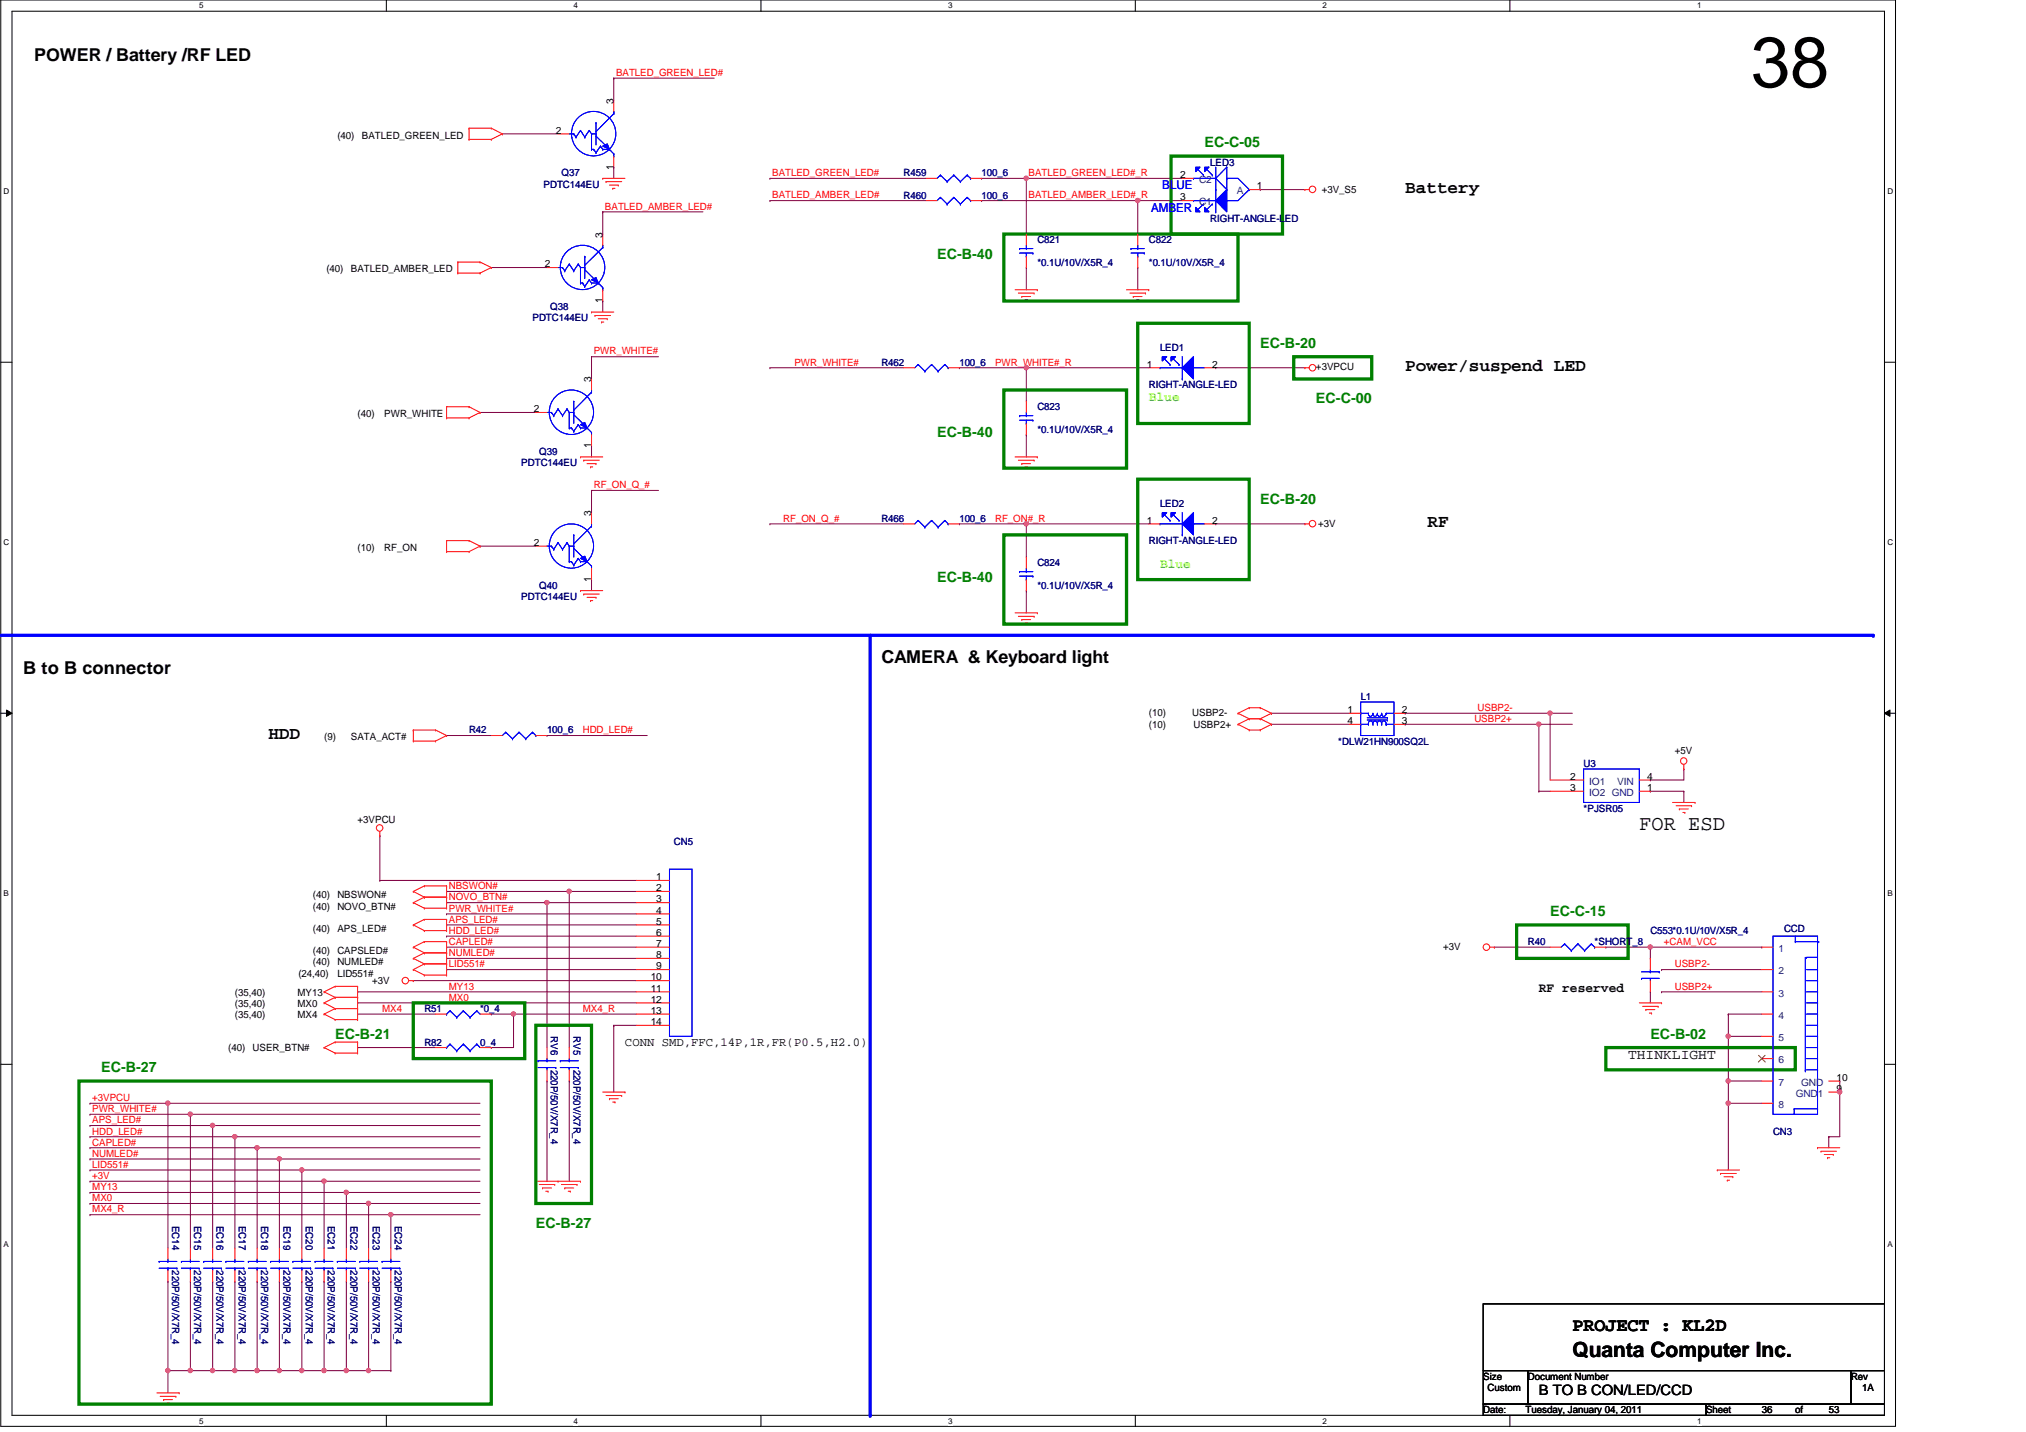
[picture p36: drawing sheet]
<svg xmlns="http://www.w3.org/2000/svg" width="420mm" height="297mm" viewBox="0 0 420 297" stroke-linecap="round" stroke-linejoin="round" font-family="sans-serif">
<defs><g id="words">
<text font-size="14.8" x="363.1" y="18">38</text>
<g font-size="4.4">
<text x="340" y="172.2">FOR ESD</text>
<text x="326.1" y="281.4">Quanta Computer Inc.</text>
</g>
<text font-size="3.9" x="326.1" y="276">PROJECT : KL2D</text>
<g font-size="3.7">
<text x="7.1" y="12.7">POWER / Battery /RF LED</text>
<text x="291.4" y="40">Battery</text>
<text x="291.4" y="77">Power/suspend LED</text>
<text x="296" y="109.4">RF</text>
<text x="182.8" y="137.5">CAMERA &amp; Keyboard light</text>
<text x="4.8" y="139.8">B to B connector</text>
<text x="55.7" y="153.3">HDD</text>
</g>
<g font-size="3" fill="#008000">
<text x="249.8" y="30.5">EC-C-05</text>
<text x="194.3" y="53.6">EC-B-40</text>
<text x="261.4" y="72.1">EC-B-20</text>
<text x="272.9" y="83.7">EC-C-00</text>
<text x="194.3" y="90.6">EC-B-40</text>
<text x="261.4" y="104.5">EC-B-20</text>
<text x="194.3" y="120.6">EC-B-40</text>
<text x="321.5" y="190">EC-C-15</text>
<text x="69.5" y="215.4">EC-B-21</text>
<text x="342.3" y="215.4">EC-B-02</text>
<text x="21" y="222.3">EC-B-27</text>
<text x="111.1" y="254.7">EC-B-27</text>
</g>
<g font-size="3">
<text x="337.6" y="219.7">THINKLIGHT</text>
<text x="319.1" y="289.3">B TO B CON/LED/CCD</text>
</g>
<g font-size="2.8" fill="#80ff00">
<text x="238.2" y="83.2">Blue</text>
<text x="240.6" y="117.9">Blue</text>
</g>
<text font-size="2.8" x="319.1" y="205.7">RF reserved</text>
<g font-size="2.5" fill="#00f">
<text x="241" y="39.3">BLUE</text>
<text x="238.7" y="43.9">AMBER</text>
</g>
<text font-size="2.5" x="129.6" y="217">CONN SMD,FFC,14P,1R,FR(P0.5,H2.0)</text>
<g font-size="2.1" fill="#f00">
<text x="127.8" y="15.7">BATLED_GREEN_LED#</text>
<text x="160.1" y="41.1">BATLED_AMBER_LED#</text>
<text x="160.1" y="36.5">BATLED_GREEN_LED#</text>
<text x="213.3" y="36.5">BATLED_GREEN_LED#_R</text>
<text x="213.3" y="41.1">BATLED_AMBER_LED#_R</text>
<text x="125.5" y="43.5">BATLED_AMBER_LED#</text>
<text x="123.1" y="73.5">PWR_WHITE#</text>
<text x="164.7" y="75.8">PWR_WHITE#</text>
<text x="206.4" y="75.8">PWR_WHITE#_R</text>
<text x="123.1" y="101.3">RF_ON_Q_#</text>
<text x="162.4" y="108.2">RF_ON_Q_#</text>
<text x="206.4" y="108.2">RF_ON#_R</text>
<text x="305.8" y="149.8">USBP2+</text>
<text x="306.4" y="147.5">USBP2-</text>
<text x="120.9" y="152.1">HDD_LED#</text>
<text x="93.1" y="184.4">NBSWON#</text>
<text x="93.1" y="189.1">PWR_WHITE#</text>
<text x="93.1" y="191.4">APS_LED#</text>
<text x="93.1" y="186.8">NOVO_BTN#</text>
<text x="93.1" y="196">CAPLED#</text>
<text x="93.1" y="193.7">HDD_LED#</text>
<text x="345" y="196">+CAM_VCC</text>
<text x="93.1" y="198.3">NUMLED#</text>
<text x="93.1" y="200.7">LID551#</text>
<text x="347.3" y="200.7">USBP2-</text>
<text x="79.2" y="209.9">MX4</text>
<text x="93.1" y="205.3">MY13</text>
<text x="93.1" y="207.6">MX0</text>
<text x="120.9" y="209.9">MX4_R</text>
<text x="347.3" y="205.3">USBP2+</text>
<text x="19.1" y="228.4">+3VPCU</text>
<text x="19.1" y="230.7">PWR_WHITE#</text>
<text x="19.1" y="233">APS_LED#</text>
<text x="19.1" y="235.3">HDD_LED#</text>
<text x="19.1" y="237.6">CAPLED#</text>
<text x="19.1" y="239.9">NUMLED#</text>
<text x="19.1" y="242.2">LID551#</text>
<text x="19.1" y="244.6">+3V</text>
<text x="19.1" y="246.9">MY13</text>
<text x="19.1" y="249.2">MX0</text>
<text x="19.1" y="251.5">MX4_R</text>
</g>
<g font-size="2.1">
<text x="127.2" y="21.5" transform="rotate(-90 127.2 21.5)">3</text>
<text x="70" y="28.7">(40)</text>
<text x="75" y="28.7">BATLED_GREEN_LED</text>
<text x="115.3" y="27.7">2</text>
<text x="127.2" y="35.2" transform="rotate(-90 127.2 35.2)">1</text>
<text x="244.8" y="37">2</text>
<text x="244.8" y="41.6">3</text>
<text x="260.7" y="39.3">1</text>
<text x="274.1" y="40">+3V_S5</text>
<text x="125" y="49.3" transform="rotate(-90 125 49.3)">3</text>
<text x="67.7" y="56.5">(40)</text>
<text x="72.8" y="56.5">BATLED_AMBER_LED</text>
<text x="113" y="55.5">2</text>
<text x="125" y="62.9" transform="rotate(-90 125 62.9)">1</text>
<text x="237.8" y="76.2">1</text>
<text x="251.4" y="76.2">2</text>
<text x="272.9" y="76.8">+3VPCU</text>
<text x="122.6" y="79.3" transform="rotate(-90 122.6 79.3)">3</text>
<text x="74.2" y="86.5">(40)</text>
<text x="79.7" y="86.5">PWR_WHITE</text>
<text x="110.7" y="85.5">2</text>
<text x="122.6" y="93" transform="rotate(-90 122.6 93)">1</text>
<text x="122.6" y="107.1" transform="rotate(-90 122.6 107.1)">3</text>
<text x="110.7" y="113.2">2</text>
<text x="237.8" y="108.6">1</text>
<text x="251.4" y="108.6">2</text>
<text x="273.4" y="109.4">+3V</text>
<text x="74.2" y="114.3">(10)</text>
<text x="79.7" y="114.3">RF_ON</text>
<text x="122.6" y="120.7" transform="rotate(-90 122.6 120.7)">1</text>
<text x="238.2" y="148.5">(10)</text>
<text x="247.3" y="148.5">USBP2-</text>
<text x="279.4" y="147.9">1</text>
<text x="290.7" y="147.9">2</text>
<text x="67.2" y="153.5">(9)</text>
<text x="72.8" y="153.5">SATA_ACT#</text>
<text x="238.2" y="151">(10)</text>
<text x="247.5" y="151">USBP2+</text>
<text x="279.4" y="150.2">4</text>
<text x="290.7" y="150.2">3</text>
<text x="325.7" y="161.8">2</text>
<text x="341.6" y="161.8">4</text>
<text x="347.3" y="156.3">+5V</text>
<text x="325.7" y="164.1">3</text>
<text x="341.6" y="164.1">1</text>
<text x="74.2" y="170.6">+3VPCU</text>
<text x="136.1" y="182.6">1</text>
<text x="136.1" y="184.9">2</text>
<text x="64.9" y="186.4">(40)</text>
<text x="64.9" y="188.7">(40)</text>
<text x="70" y="186.4">NBSWON#</text>
<text x="70" y="188.7">NOVO_BTN#</text>
<text x="136.1" y="187.2">3</text>
<text x="136.1" y="189.5">4</text>
<text x="136.1" y="191.8">5</text>
<text x="64.9" y="193.3">(40)</text>
<text x="64.9" y="197.9">(40)</text>
<text x="70" y="193.3">APS_LED#</text>
<text x="70" y="197.9">CAPSLED#</text>
<text x="136.1" y="194.1">6</text>
<text x="136.1" y="196.4">7</text>
<text x="299.3" y="197">+3V</text>
<text x="61.9" y="202.6">(24,40)</text>
<text x="64.9" y="200.2">(40)</text>
<text x="70" y="200.2">NUMLED#</text>
<text x="70" y="202.6">LID551#</text>
<text x="134.9" y="203.4">10</text>
<text x="136.1" y="198.8">8</text>
<text x="136.1" y="201.1">9</text>
<text x="48.7" y="206.5">(35,40)</text>
<text x="48.7" y="208.8">(35,40)</text>
<text x="61.7" y="206.5">MY13</text>
<text x="61.7" y="208.8">MX0</text>
<text x="77.2" y="204.2">+3V</text>
<text x="134.9" y="205.7">11</text>
<text x="134.9" y="208">12</text>
<text x="48.7" y="211.1">(35,40)</text>
<text x="61.7" y="211.1">MX4</text>
<text x="134.9" y="210.3">13</text>
<text x="134.9" y="212.6">14</text>
<text x="47.3" y="218.1">(40)</text>
<text x="52.4" y="218.1">USER_BTN#</text>
<text x="380.9" y="226.5">9</text>
<text x="380.9" y="224.2">10</text>
<text x="307.6" y="286.2">Size</text>
<text x="316.9" y="286.2">Document Number</text>
<text x="383.9" y="286.2">Rev</text>
<text x="307.6" y="293.2">Date:</text>
<text x="308.5" y="288.5">Custom</text>
<text x="316.4" y="293.2">Tuesday, January 04, 2011</text>
<text x="353.8" y="293.2">Sheet</text>
<text x="365.4" y="293.2">36</text>
<text x="372.3" y="293.2">of</text>
<text x="379.3" y="293.2">53</text>
<text x="386.2" y="288.5">1A</text>
</g>
<g font-size="2.1" fill="#000080">
<text x="251" y="34.5">LED3</text>
<text x="112.7" y="38.9">PDTC144EU</text>
<text x="116.4" y="36.6">Q37</text>
<text x="187.4" y="41.2">R460</text>
<text x="187.4" y="36.6">R459</text>
<text x="203.6" y="41.2">100_6</text>
<text x="203.6" y="36.6">100_6</text>
<text x="251" y="46.1">RIGHT-ANGLE-LED</text>
<text x="215.1" y="50.5">C821</text>
<text x="238.2" y="50.5">C822</text>
<text x="215.1" y="55.1">*0.1U/10V/X5R_4</text>
<text x="238.2" y="55.1">*0.1U/10V/X5R_4</text>
<text x="114.1" y="64.3">Q38</text>
<text x="110.4" y="66.6">PDTC144EU</text>
<text x="182.8" y="75.9">R462</text>
<text x="199" y="75.9">100_6</text>
<text x="240.6" y="72.9">LED1</text>
<text x="238.2" y="80.5">RIGHT-ANGLE-LED</text>
<text x="215.1" y="85.1">C823</text>
<text x="215.1" y="89.7">*0.1U/10V/X5R_4</text>
<text x="111.8" y="94.4">Q39</text>
<text x="108.1" y="96.7">PDTC144EU</text>
<text x="240.6" y="105.2">LED2</text>
<text x="182.8" y="108.2">R466</text>
<text x="199" y="108.2">100_6</text>
<text x="238.2" y="112.9">RIGHT-ANGLE-LED</text>
<text x="215.1" y="117.5">C824</text>
<text x="108.1" y="124.4">PDTC144EU</text>
<text x="111.8" y="122.1">Q40</text>
<text x="215.1" y="122.1">*0.1U/10V/X5R_4</text>
<text x="282.2" y="145.2">L1</text>
<text x="97.3" y="152.1">R42</text>
<text x="113.4" y="152.1">100_6</text>
<text x="277.5" y="154.5">*DLW21HN900SQ2L</text>
<text x="328.4" y="159.1">U3</text>
<text x="328.4" y="168.4">*PJSR05</text>
<text x="139.8" y="175.3">CN5</text>
<text x="316.9" y="196.1">R40</text>
<text x="330.7" y="196.1">*SHORT_8</text>
<text x="342.3" y="193.8">C553*0.1U/10V/X5R_4</text>
<text x="370" y="193.3">CCD</text>
<text x="88" y="209.9">R51</text>
<text x="99.6" y="209.9">*0_4</text>
<text x="114.2" y="215" transform="rotate(90 114.2 215)">RV6</text>
<text x="118.9" y="215" transform="rotate(90 118.9 215)">RV5</text>
<text x="88" y="216.9">R82</text>
<text x="99.6" y="216.9">0_4</text>
<text x="114.2" y="221.9" transform="rotate(90 114.2 221.9)">220P/50V/X7R_4</text>
<text x="118.9" y="221.9" transform="rotate(90 118.9 221.9)">220P/50V/X7R_4</text>
<text x="367.7" y="235.4">CN3</text>
<text x="35.7" y="254.3" transform="rotate(90 35.7 254.3)">EC14</text>
<text x="40.3" y="254.3" transform="rotate(90 40.3 254.3)">EC15</text>
<text x="44.9" y="254.3" transform="rotate(90 44.9 254.3)">EC16</text>
<text x="49.6" y="254.3" transform="rotate(90 49.6 254.3)">EC17</text>
<text x="54.2" y="254.3" transform="rotate(90 54.2 254.3)">EC18</text>
<text x="58.8" y="254.3" transform="rotate(90 58.8 254.3)">EC19</text>
<text x="63.4" y="254.3" transform="rotate(90 63.4 254.3)">EC20</text>
<text x="68" y="254.3" transform="rotate(90 68 254.3)">EC21</text>
<text x="72.7" y="254.3" transform="rotate(90 72.7 254.3)">EC22</text>
<text x="77.3" y="254.3" transform="rotate(90 77.3 254.3)">EC23</text>
<text x="81.9" y="254.3" transform="rotate(90 81.9 254.3)">EC24</text>
<text x="35.7" y="263.5" transform="rotate(90 35.7 263.5)">220P/50V/X7R_4</text>
<text x="40.3" y="263.5" transform="rotate(90 40.3 263.5)">220P/50V/X7R_4</text>
<text x="44.9" y="263.5" transform="rotate(90 44.9 263.5)">220P/50V/X7R_4</text>
<text x="49.6" y="263.5" transform="rotate(90 49.6 263.5)">220P/50V/X7R_4</text>
<text x="54.2" y="263.5" transform="rotate(90 54.2 263.5)">220P/50V/X7R_4</text>
<text x="58.8" y="263.5" transform="rotate(90 58.8 263.5)">220P/50V/X7R_4</text>
<text x="63.4" y="263.5" transform="rotate(90 63.4 263.5)">220P/50V/X7R_4</text>
<text x="68" y="263.5" transform="rotate(90 68 263.5)">220P/50V/X7R_4</text>
<text x="72.7" y="263.5" transform="rotate(90 72.7 263.5)">220P/50V/X7R_4</text>
<text x="77.3" y="263.5" transform="rotate(90 77.3 263.5)">220P/50V/X7R_4</text>
<text x="81.9" y="263.5" transform="rotate(90 81.9 263.5)">220P/50V/X7R_4</text>
</g>
<g font-size="2.1" fill="#004080">
<text x="248.7" y="38">C2</text>
<text x="256.5" y="40.3">A</text>
<text x="248.7" y="42.6">C1</text>
<text x="329.6" y="162.8">IO1</text>
<text x="329.6" y="165.1">IO2 GND</text>
<text x="335.4" y="162.8">VIN</text>
<text x="368.8" y="197.4">1</text>
<text x="368.8" y="202.1">2</text>
<text x="368.8" y="206.7">3</text>
<text x="368.8" y="211.3">4</text>
<text x="368.8" y="215.9">5</text>
<text x="368.8" y="220.6">6</text>
<text x="368.8" y="225.2">7</text>
<text x="372.4" y="227.5">GND1</text>
<text x="373.5" y="225.2">GND</text>
<text x="368.8" y="229.8">8</text>
</g>
<g font-size="1.7">
<text x="41.3" y="1.7">5</text>
<text x="118.9" y="1.7">4</text>
<text x="196.6" y="1.7">3</text>
<text x="274.3" y="1.7">2</text>
<text x="351.9" y="1.7">1</text>
<text x=".8" y="40.2">D</text>
<text x="391.4" y="40.2">D</text>
<text x=".8" y="113">C</text>
<text x="391.4" y="113">C</text>
<text x=".8" y="185.8">B</text>
<text x="391.4" y="185.8">B</text>
<text x=".8" y="258.7">A</text>
<text x="391.4" y="258.7">A</text>
<text x="41.3" y="295.3">5</text>
<text x="118.9" y="295.3">4</text>
<text x="196.6" y="295.3">3</text>
<text x="274.3" y="295.3">2</text>
<text x="351.9" y="295.3">1</text>
</g>
</g></defs>
<path d="M.2 0h392.9v295.9h-392.9zM2.5 2.3h388.3v291.3h-388.3z" fill="none" stroke="#000" stroke-width=".21"/>
<g fill="#fff">
<path d="M41.3 .3h.9v1.8h-.9z"/>
<path d="M41.3 293.8h.9v1.9h-.9z"/>
</g>
<path d="M80.1 0v2.3M80.1 293.6v2.3" fill="none" stroke="#000" stroke-width=".21"/>
<g fill="#fff">
<path d="M118.9 .3h1v1.8h-1z"/>
<path d="M118.9 293.8h1v1.9h-1z"/>
</g>
<path d="M157.8 0v2.3M157.8 293.6v2.3" fill="none" stroke="#000" stroke-width=".21"/>
<g fill="#fff">
<path d="M196.6 .3h1v1.8h-1z"/>
<path d="M196.6 293.8h1v1.9h-1z"/>
</g>
<path d="M235.4 0v2.3M235.4 293.6v2.3" fill="none" stroke="#000" stroke-width=".21"/>
<g fill="#fff">
<path d="M274.3 .3h.9v1.8h-.9z"/>
<path d="M274.3 293.8h.9v1.9h-.9z"/>
</g>
<path d="M313.1 0v2.3M313.1 293.6v2.3" fill="none" stroke="#000" stroke-width=".21"/>
<g fill="#fff">
<path d="M351.9 .3h1v1.8h-1z"/>
<path d="M351.9 293.8h1v1.9h-1z"/>
<path d="M.8 38.7h1.1v1.9h-1.1z"/>
<path d="M391.4 38.7h1.2v1.9h-1.2z"/>
<path d="M.8 111.5h1.1v1.9h-1.1z"/>
<path d="M391.4 111.5h1.2v1.9h-1.2z"/>
</g>
<path d="M.2 75.1h2.3M390.8 75.1h2.3" fill="none" stroke="#000" stroke-width=".21"/>
<g fill="#fff">
<path d="M.8 184.4h1.1v1.8h-1.1z"/>
<path d="M391.4 184.4h1.1v1.8h-1.1z"/>
</g>
<path d="M.2 148h2.3M1.3 147.3l1.2 .7-1.2 .6zM390.8 148l1.2-.7v1.3zM390.8 148h2.3" fill="none" stroke="#000" stroke-width=".21"/>
<path d="M1.3 147.3l1.2 .7-1.2 .6zM390.8 148l1.2-.7v1.3z" fill="#000"/>
<g fill="#fff">
<path d="M.8 257.2h1.1v1.8h-1.1z"/>
<path d="M391.4 257.2h1.1v1.8h-1.1z"/>
</g>
<path d="M.2 220.8h2.3M390.8 220.8h2.3" fill="none" stroke="#000" stroke-width=".21"/>
<g fill="none" stroke="#800040" stroke-width=".21">
<path d="M127.3 16.2h.1M127.3 16.2v4.6M127.3 16.2h20.8M104.2 27.8h.1M104.2 27.8h11.5M127.3 34.7h.1M127.3 34.7v2.3M101.9 55.5h.1M101.9 55.5h11.5M125 43.9h.1M125 43.9v4.7M125 43.9h20.8"/>
<path d="M159.7 41.6h.1M159.7 41.6h32.3M236 41.6h.1M236 41.6h9.2M122.7 74h.1M122.7 74v4.6M122.7 74h13.9M125 62.4h.1M125 62.4v2.3M99.6 85.6h.1M99.6 85.6h11.5M122.7 92.5h.1"/>
<path d="M122.7 92.5v2.3M92.6 152.6h.1M92.6 152.6h9.3M113.4 152.6h.1M113.4 152.6h20.8"/>
</g>
<circle cx="235.9" cy="41.6" r=".45" fill="#f0f"/>
<circle cx="235.9" cy="41.6" r=".45" fill="none" stroke="#f0f" stroke-width=".21"/>
<g fill="none" stroke="#800040" stroke-width=".21">
<path d="M159.7 37h.1M159.7 37h32.3M212.8 37h.1M212.8 37h32.4M261.4 39.3h.1M261.4 39.3h9.2M159.7 76.3h.1M159.7 76.3h27.7M212.8 76.3h.1M212.8 76.3h25.4M252.1 76.3h.1M252.1 76.3h18.5"/>
<path d="M159.7 108.7h.1M159.7 108.7h27.7M252.1 108.7h.1M252.1 108.7h18.5"/>
</g>
<circle cx="212.8" cy="76.3" r=".45" fill="#f0f"/>
<circle cx="212.8" cy="76.3" r=".45" fill="none" stroke="#f0f" stroke-width=".21"/>
<path d="M212.8 108.7h.1M212.8 108.7h25.4M319.1 150.2h.1M319.1 150.2v13.9M319.1 164.1h.1M319.1 164.1h2.4" fill="none" stroke="#800040" stroke-width=".21"/>
<circle cx="319.1" cy="150.2" r=".45" fill="#f0f"/>
<circle cx="319.1" cy="150.2" r=".45" fill="none" stroke="#f0f" stroke-width=".21"/>
<g fill="none" stroke="#800040" stroke-width=".21">
<path d="M263.7 148h.1M263.7 150.2h.1M263.7 150.2h16.2M263.7 148h16.2M291.4 150.2h.1M291.4 148h.1M291.4 150.2h34.7M291.4 148h34.7M319.1 150.2h.1M321.5 148h.1M349.2 159.5h.1M349.2 159.5v2.3h-6.9"/>
<path d="M342.3 164.1h.1M342.3 161.8h.1M342.3 164.1h6.9M349.2 164.1h.1M349.2 164.1v2.4M381.5 224.2h.1M381.5 226.5h.1M381.5 224.2v11.6"/>
</g>
<circle cx="381.5" cy="226.5" r=".45" fill="#f0f"/>
<circle cx="381.5" cy="226.5" r=".45" fill="none" stroke="#f0f" stroke-width=".21"/>
<path d="M344.6 205.7h.1M344.6 205.7h20.8M358.4 210.4h.1M358.4 210.4h7M358.4 224.2h.1M358.4 228.9h.1M358.4 224.2h7M358.4 228.9v13.8" fill="none" stroke="#800040" stroke-width=".21"/>
<circle cx="358.4" cy="228.8" r=".45" fill="#f0f"/>
<circle cx="358.4" cy="228.8" r=".45" fill="none" stroke="#f0f" stroke-width=".21"/>
<path d="M321.5 148h.1M321.5 148v13.8M344.6 201.1h.1M344.6 201.1h20.8M358.4 210.4h.1M358.4 215h.1M358.4 210.4v4.6M358.4 215h7" fill="none" stroke="#800040" stroke-width=".21"/>
<circle cx="321.4" cy="147.9" r=".45" fill="#f0f"/>
<circle cx="321.4" cy="147.9" r=".45" fill="none" stroke="#f0f" stroke-width=".21"/>
<path d="M358.4 228.9h.1M358.4 224.2h.1M358.4 228.9h7M358.4 224.2v4.7M379.3 235.8h.1M379.3 235.8h2.2M379.3 235.8v2.3" fill="none" stroke="#800040" stroke-width=".21"/>
<circle cx="358.4" cy="224.2" r=".45" fill="#f0f"/>
<circle cx="358.4" cy="224.2" r=".45" fill="none" stroke="#f0f" stroke-width=".21"/>
<path d="M99.6 113.3h.1M99.6 113.3h11.5M122.7 101.7h.1M122.7 101.7v4.6M122.7 101.7h13.9M122.7 120.2h.1M122.7 120.2v2.3M358.4 215h.1M358.4 215v9.2" fill="none" stroke="#800040" stroke-width=".21"/>
<circle cx="358.4" cy="214.9" r=".45" fill="#f0f"/>
<circle cx="358.4" cy="214.9" r=".45" fill="none" stroke="#f0f" stroke-width=".21"/>
<path d="M92.6 189.6h.1M92.6 189.6h39.3M118.1 184.9h.1M118.1 184.9h13.8" fill="none" stroke="#800040" stroke-width=".21"/>
<circle cx="118" cy="184.9" r=".45" fill="#f0f"/>
<circle cx="118" cy="184.9" r=".45" fill="none" stroke="#f0f" stroke-width=".21"/>
<g fill="none" stroke="#800040" stroke-width=".21">
<path d="M78.8 182.6h.1M78.8 182.6h53.1M92.6 196.5h.1M92.6 198.8h.1M92.6 194.2h.1M92.6 191.9h.1M92.6 196.5h39.3M92.6 198.8h39.3M92.6 194.2h39.3M92.6 191.9h39.3M113.4 187.2h.1M113.4 187.2h18.5"/>
<path d="M113.4 187.2v30.1M92.6 201.1h.1M92.6 201.1h39.3M127.3 212.7h.1M127.3 212.7v13.8M113.4 224.2h.1M113.4 224.2v20.8M118.1 224.2h.1M118.1 224.2v20.8"/>
</g>
<circle cx="113.4" cy="187.2" r=".45" fill="#f0f"/>
<circle cx="113.4" cy="187.2" r=".45" fill="none" stroke="#f0f" stroke-width=".21"/>
<path d="M78.8 173.4h.1M78.8 173.4v9.2M92.6 187.2h.1M92.6 184.9h.1M92.6 187.2h20.8M92.6 184.9h25.5M118.1 184.9h.1M118.1 184.9v32.4M309.9 196.5h.1M309.9 196.5h11.6M333 196.5h.1M333 196.5h9.3" fill="none" stroke="#800040" stroke-width=".21"/>
<circle cx="342.2" cy="196.4" r=".45" fill="#f0f"/>
<circle cx="342.2" cy="196.4" r=".45" fill="none" stroke="#f0f" stroke-width=".21"/>
<g fill="none" stroke="#800040" stroke-width=".21">
<path d="M342.3 198.8h.1M365.4 196.5h.1M365.4 196.5h-23.1v2.3M74.2 205.7h.1M74.2 210.4h.1M74.2 208h.1M74.2 205.7h57.7M74.2 210.4h16.1M74.2 208h57.7M85.7 203.4h.1M85.7 203.4h46.2M106.5 210.4h.1"/>
<path d="M106.5 210.4h25.4M127.3 212.7h.1M127.3 212.7h4.6M342.3 205.7h.1M342.3 205.7v2.3"/>
</g>
<circle cx="106.5" cy="210.3" r=".45" fill="#f0f"/>
<circle cx="106.5" cy="210.3" r=".45" fill="none" stroke="#f0f" stroke-width=".21"/>
<path d="M74.2 217.3h.1M74.2 217.3h16.1M101.9 217.3h.1M101.9 210.4h.1M101.9 210.4h4.6M106.5 210.4h.1M106.5 210.4v6.9h-4.6M34.8 228.9h.1M34.8 228.9h64.8" fill="none" stroke="#800040" stroke-width=".21"/>
<circle cx="34.8" cy="228.8" r=".45" fill="#f0f"/>
<circle cx="34.8" cy="228.8" r=".45" fill="none" stroke="#f0f" stroke-width=".21"/>
<path d="M39.5 231.1h.1M39.5 231.1h60.1" fill="none" stroke="#800040" stroke-width=".21"/>
<circle cx="39.5" cy="231.1" r=".45" fill="#f0f"/>
<circle cx="39.5" cy="231.1" r=".45" fill="none" stroke="#f0f" stroke-width=".21"/>
<path d="M44.1 233.5h.1M44.1 233.5h55.5" fill="none" stroke="#800040" stroke-width=".21"/>
<circle cx="44.1" cy="233.4" r=".45" fill="#f0f"/>
<circle cx="44.1" cy="233.4" r=".45" fill="none" stroke="#f0f" stroke-width=".21"/>
<path d="M48.7 235.8h.1M48.7 235.8h50.9" fill="none" stroke="#800040" stroke-width=".21"/>
<circle cx="48.7" cy="235.8" r=".45" fill="#f0f"/>
<circle cx="48.7" cy="235.8" r=".45" fill="none" stroke="#f0f" stroke-width=".21"/>
<path d="M53.3 238.1h.1M53.3 238.1h46.3" fill="none" stroke="#800040" stroke-width=".21"/>
<circle cx="53.3" cy="238.1" r=".45" fill="#f0f"/>
<circle cx="53.3" cy="238.1" r=".45" fill="none" stroke="#f0f" stroke-width=".21"/>
<path d="M57.9 240.4h.1M57.9 240.4h41.7" fill="none" stroke="#800040" stroke-width=".21"/>
<circle cx="57.9" cy="240.4" r=".45" fill="#f0f"/>
<circle cx="57.9" cy="240.4" r=".45" fill="none" stroke="#f0f" stroke-width=".21"/>
<path d="M62.6 242.7h.1M62.6 242.7h37" fill="none" stroke="#800040" stroke-width=".21"/>
<circle cx="62.6" cy="242.7" r=".45" fill="#f0f"/>
<circle cx="62.6" cy="242.7" r=".45" fill="none" stroke="#f0f" stroke-width=".21"/>
<path d="M67.2 245h.1M67.2 245h32.4" fill="none" stroke="#800040" stroke-width=".21"/>
<circle cx="67.2" cy="245" r=".45" fill="#f0f"/>
<circle cx="67.2" cy="245" r=".45" fill="none" stroke="#f0f" stroke-width=".21"/>
<path d="M71.8 247.4h.1M71.8 247.4h27.8" fill="none" stroke="#800040" stroke-width=".21"/>
<circle cx="71.8" cy="247.3" r=".45" fill="#f0f"/>
<circle cx="71.8" cy="247.3" r=".45" fill="none" stroke="#f0f" stroke-width=".21"/>
<path d="M76.4 249.6h.1M76.4 249.6h23.2" fill="none" stroke="#800040" stroke-width=".21"/>
<circle cx="76.4" cy="249.6" r=".45" fill="#f0f"/>
<circle cx="76.4" cy="249.6" r=".45" fill="none" stroke="#f0f" stroke-width=".21"/>
<path d="M81.1 252h.1M81.1 252h18.5" fill="none" stroke="#800040" stroke-width=".21"/>
<circle cx="81" cy="251.9" r=".45" fill="#f0f"/>
<circle cx="81" cy="251.9" r=".45" fill="none" stroke="#f0f" stroke-width=".21"/>
<path d="M18.7 228.9h.1M18.7 228.9h16.1M34.8 228.9h.1M34.8 228.9v30M39.5 265.8h.1M39.5 265.8v18.5M34.8 284.3h.1M34.8 284.3v4.6" fill="none" stroke="#800040" stroke-width=".21"/>
<circle cx="39.5" cy="284.3" r=".45" fill="#f0f"/>
<circle cx="39.5" cy="284.3" r=".45" fill="none" stroke="#f0f" stroke-width=".21"/>
<path d="M44.1 265.8h.1M44.1 265.8v18.5" fill="none" stroke="#800040" stroke-width=".21"/>
<circle cx="44.1" cy="284.3" r=".45" fill="#f0f"/>
<circle cx="44.1" cy="284.3" r=".45" fill="none" stroke="#f0f" stroke-width=".21"/>
<path d="M48.7 265.8h.1M48.7 265.8v18.5M53.3 265.8h.1M53.3 265.8v18.5M57.9 265.8h.1M57.9 265.8v18.5M62.6 265.8h.1M62.6 265.8v18.5" fill="none" stroke="#800040" stroke-width=".21"/>
<circle cx="62.6" cy="284.3" r=".45" fill="#f0f"/>
<circle cx="62.6" cy="284.3" r=".45" fill="none" stroke="#f0f" stroke-width=".21"/>
<path d="M67.2 265.8h.1M67.2 265.8v18.5M71.8 265.8h.1M71.8 265.8v18.5" fill="none" stroke="#800040" stroke-width=".21"/>
<circle cx="71.8" cy="284.3" r=".45" fill="#f0f"/>
<circle cx="71.8" cy="284.3" r=".45" fill="none" stroke="#f0f" stroke-width=".21"/>
<path d="M76.4 265.8h.1M76.4 265.8v18.5" fill="none" stroke="#800040" stroke-width=".21"/>
<circle cx="76.4" cy="284.3" r=".45" fill="#f0f"/>
<circle cx="76.4" cy="284.3" r=".45" fill="none" stroke="#f0f" stroke-width=".21"/>
<path d="M81.1 265.8h.1M81.1 265.8v18.5M34.8 284.3h4.7M39.5 284.3h.1" fill="none" stroke="#800040" stroke-width=".21"/>
<circle cx="34.8" cy="284.3" r=".45" fill="#f0f"/>
<circle cx="34.8" cy="284.3" r=".45" fill="none" stroke="#f0f" stroke-width=".21"/>
<path d="M34.8 265.8h.1M34.8 265.8v18.5M48.7 284.3h4.6M53.3 284.3h.1M57.9 284.3h4.7M62.6 284.3h.1M67.2 284.3h4.6M71.8 284.3h.1" fill="none" stroke="#800040" stroke-width=".21"/>
<circle cx="53.3" cy="284.3" r=".45" fill="#f0f"/>
<circle cx="53.3" cy="284.3" r=".45" fill="none" stroke="#f0f" stroke-width=".21"/>
<path d="M39.5 284.3h4.6M44.1 284.3h.1M62.6 284.3h4.6M67.2 284.3h.1M76.4 284.3h4.7M81.1 284.3h.1" fill="none" stroke="#800040" stroke-width=".21"/>
<circle cx="67.2" cy="284.3" r=".45" fill="#f0f"/>
<circle cx="67.2" cy="284.3" r=".45" fill="none" stroke="#f0f" stroke-width=".21"/>
<path d="M44.1 284.3h4.6M48.7 284.3h.1" fill="none" stroke="#800040" stroke-width=".21"/>
<circle cx="48.7" cy="284.3" r=".45" fill="#f0f"/>
<circle cx="48.7" cy="284.3" r=".45" fill="none" stroke="#f0f" stroke-width=".21"/>
<path d="M53.3 284.3h4.6M57.9 284.3h.1" fill="none" stroke="#800040" stroke-width=".21"/>
<circle cx="57.9" cy="284.3" r=".45" fill="#f0f"/>
<circle cx="57.9" cy="284.3" r=".45" fill="none" stroke="#f0f" stroke-width=".21"/>
<g fill="none" stroke="#800040" stroke-width=".21">
<path d="M212.8 37h.1M212.8 37v11.6M212.8 55.5h.1M212.8 55.5v4.6M18.7 231.1h.1M18.7 233.5h.1M18.7 235.8h.1M18.7 238.1h.1M18.7 231.1h20.8M18.7 233.5h25.4M18.7 235.8h30M18.7 238.1h34.6"/>
<path d="M39.5 231.1h.1M39.5 231.1v27.8M44.1 233.5h.1M44.1 233.5v25.4M48.7 235.8h.1M48.7 235.8v23.1M53.3 238.1h.1M53.3 238.1v20.8M18.7 240.4h.1M18.7 242.7h.1M18.7 245h.1M18.7 247.4h.1"/>
<path d="M18.7 249.6h.1M18.7 252h.1M18.7 240.4h39.2M18.7 242.7h43.9M18.7 245h48.5M18.7 247.4h53.1M18.7 249.6h57.7M18.7 252h62.4M57.9 240.4h.1M57.9 240.4v18.5M62.6 242.7h.1M62.6 242.7v16.2"/>
<path d="M67.2 245h.1M67.2 245v13.9M71.8 247.4h.1M71.8 247.4v11.5M76.4 249.6h.1M76.4 249.6v9.3M81.1 252h.1M81.1 252v6.9M71.8 284.3h4.6M76.4 284.3h.1"/>
</g>
<circle cx="212.8" cy="37" r=".45" fill="#f0f"/>
<circle cx="212.8" cy="37" r=".45" fill="none" stroke="#f0f" stroke-width=".21"/>
<path d="M236 55.5h.1M236 41.6h.1M236 41.6v7M236 55.5v4.6M212.8 76.3h.1M212.8 76.3v6.9M212.8 90.2h.1M212.8 90.2v4.6M212.8 108.7h.1M212.8 108.7v6.9M212.8 122.5h.1M212.8 122.5v4.6" fill="none" stroke="#800040" stroke-width=".21"/>
<circle cx="212.8" cy="108.6" r=".45" fill="#f0f"/>
<circle cx="212.8" cy="108.6" r=".45" fill="none" stroke="#f0f" stroke-width=".21"/>
<path d="M203.6 37h.1M203.6 37h9.2M203.6 41.6h.1M203.6 41.6h32.4M199 76.3h.1M199 76.3h13.8M199 108.7h.1M199 108.7h13.8" fill="none" stroke="#800040" stroke-width=".21"/>
<g fill="none" stroke="#f00" stroke-width=".21">
<path d="M97.3 28.9h.1M97.3 26.6h.1M97.3 28.9h4.6M97.3 26.6v2.3M97.3 26.6h4.6M101.9 28.9h.1M101.9 26.6h.1M101.9 26.6l2.3 1.2M104.2 27.8h.1M104.2 27.8l-2.3 1.1M125 37h.1M125 37h4.6"/>
<path d="M125.7 37.7h.1M125.7 37.7h3.2M126.4 38.4h1.8M127.1 39.1h.1M127.1 39.1h.4M128.2 38.4h.1M270.6 39.3h.1M270.6 39.3h.9M94.9 56.6h.1M94.9 54.4h.1M94.9 56.6h4.7M94.9 54.4v2.2"/>
<path d="M94.9 54.4h4.7M99.6 56.6h.1M99.6 54.4h.1M99.6 54.4l2.3 1.1M101.9 55.5h.1M101.9 55.5l-2.3 1.1M122.7 64.7h.1M122.7 64.7h4.6M123.4 65.4h.1M123.4 65.4h3.2M124.1 66.1h1.8M124.7 66.8h.1"/>
<path d="M124.7 66.8h.5M125.9 66.1h.1M210.5 60.1h4.6M211.2 60.8h3.2M211.9 61.5h.1M211.9 61.5h1.8M212.6 62.2h.5M213.1 62.2h.1M214.4 60.8h.1M215.1 60.1h.1M233.6 60.1h4.6M234.3 60.8h3.3"/>
<path d="M235 61.5h.1M235 61.5h1.8M235.7 62.2h.5M236.2 62.2h.1M237.6 60.8h.1M238.2 60.1h.1M270.6 76.3h.1M270.6 76.3h.9M92.6 86.7h.1M92.6 84.4h.1M92.6 86.7h4.7M92.6 84.4v2.3"/>
<path d="M92.6 84.4h4.7M97.3 86.7h.1M97.3 84.4h.1M97.3 84.4l2.3 1.2M99.6 85.6h.1M99.6 85.6l-2.3 1.1M120.4 94.8h.1M120.4 94.8h4.6M121.1 95.5h.1M121.1 95.5h3.2M121.7 96.2h1.9M122.5 96.9h.1"/>
<path d="M122.5 96.9h.4M123.6 96.2h.1M210.5 94.8h4.6M211.2 95.5h3.2M211.9 96.2h.1M211.9 96.2h1.8M212.6 96.9h.5M213.1 96.9h.1M214.4 95.5h.1M215.1 94.8h.1M92.6 114.4h.1M92.6 112.1h.1"/>
<path d="M92.6 112.1v2.3M92.6 114.4h4.7M92.6 112.1h4.7M97.3 114.4h.1M97.3 112.1h.1M97.3 112.1l2.3 1.2M99.6 113.3h.1M99.6 113.3l-2.3 1.1M270.6 108.7h.1M270.6 108.7h.9M120.4 122.5h.1M120.4 122.5h4.6"/>
<path d="M121.1 123.2h.1M121.1 123.2h3.2M121.7 123.9h1.9M122.5 124.6h.1M122.5 124.6h.4M123.6 123.9h.1M210.5 127.1h4.6M211.2 127.8h3.2M211.9 128.5h.1M211.9 128.5h1.8M212.6 129.2h.5M213.1 129.2h.1"/>
<path d="M214.4 127.8h.1M215.1 127.1h.1M85.7 153.7h.1M85.7 151.4h.1M85.7 153.7h4.6M85.7 151.4v2.3M85.7 151.4h4.6M90.3 153.7h.1M90.3 151.4h.1M90.3 151.4l2.3 1.2M92.6 152.6h.1M92.6 152.6l-2.3 1.1"/>
<path d="M256.7 148h.1M256.7 150.2h.1M256.7 148l2.4 1.1M256.7 150.2l2.4 1.2M259.1 146.8h.1M259.1 149.1h.1M259.1 151.4h.1M259.1 151.4h2.3M259.1 146.8h2.3M259.1 146.8l-2.4 1.2M259.1 149.1h2.3M259.1 149.1l-2.4 1.1"/>
<path d="M261.4 146.8h.1M261.4 149.1h.1M261.4 151.4h.1M261.4 146.8l2.3 1.2M261.4 149.1l2.3 1.1M263.7 148h.1M263.7 150.2h.1M263.7 148l-2.3 1.1M263.7 150.2l-2.3 1.2M349.2 159.5h.1M349.2 158.6v.9M78.8 173.4h.1"/>
<path d="M78.8 172.5v.9M346.9 166.5h4.6M347.6 167.1h3.2M348.3 167.8h.1M348.3 167.8h1.8M349 168.5h.4M349.4 168.5h.1M350.8 167.1h.1M351.5 166.5h.1M85.7 184.9h.1M85.7 187.2h.1M85.7 191.9h.1"/>
<path d="M85.7 196.5h.1M85.7 198.8h.1M85.7 184.9l2.3 1.2M85.7 187.2l2.3 1.2M85.7 191.9l2.3 1.1M85.7 196.5l2.3 1.2M85.7 198.8l2.3 1.1M88 186.1h.1M88 183.8h.1M88 188.4h.1M88 193h.1M88 190.7h.1"/>
<path d="M88 197.7h.1M88 195.3h.1M88 199.9h.1M88 195.3l-2.3 1.2M88 186.1h4.6M88 183.8l-2.3 1.1M88 183.8h4.6M88 188.4h4.6M88 186.1l-2.3 1.1M88 193h4.6M88 190.7l-2.3 1.2M88 190.7h4.6"/>
<path d="M88 197.7h4.6M88 195.3h4.6M88 199.9h4.6M88 197.7l-2.3 1.1M88 199.9l-2.3 1.2M92.6 183.8h.1M92.6 186.1h.1M92.6 188.4h.1M92.6 190.7h.1M92.6 193h.1M92.6 195.3h.1M92.6 197.7h.1"/>
<path d="M92.6 199.9h.1M92.6 183.8v4.6M92.6 190.7v2.3M92.6 195.3v7M309 196.5h.9M309.9 196.5h.1M67.2 205.7h.1M67.2 208h.1M67.2 210.4h.1M67.2 217.3h.1M67.2 205.7l2.3 1.2M67.2 208l2.3 1.2"/>
<path d="M67.2 210.4l2.3 1.1M67.2 217.3l2.3 1.1M69.5 206.9h.1M69.5 204.6h.1M69.5 209.2h.1M69.5 211.5h.1M69.5 218.4h.1M69.5 216.2h.1M69.5 206.9h4.7M69.5 204.6h4.7M69.5 204.6l-2.3 1.1M69.5 209.2h4.7"/>
<path d="M69.5 206.9l-2.3 1.1M69.5 211.5h4.7M69.5 209.2l-2.3 1.2M69.5 218.4h4.7M69.5 216.2h4.7M69.5 216.2l-2.3 1.1M74.2 206.9h.1M74.2 204.6h.1M74.2 209.2h.1M74.2 211.5h.1M74.2 218.4h.1M74.2 216.2h.1"/>
<path d="M74.2 204.6v6.9M74.2 216.2v2.2M84.8 203.4h.9M85.7 201.1h.1M85.7 203.4h.1M85.7 201.1l2.3 1.2M88 202.3h.1M88 202.3h4.6M92.6 202.3h.1M340 208h4.6M340.6 208.7h3.3M341.3 209.4h.1"/>
<path d="M341.3 209.4h1.9M342 210.1h.5M342.5 210.1h.1M343.9 208.7h.1M344.6 208h.1M125 226.5h4.6M125.7 227.2h3.2M126.4 227.9h.1M126.4 227.9h1.8M127.1 228.6h.4M127.5 228.6h.1M128.9 227.2h.1"/>
<path d="M129.6 226.5h.1M376.9 238.1h.1M376.9 238.1h4.6M377.6 238.8h.1M377.6 238.8h3.3M378.3 239.5h1.9M380.2 239.5h.1M111.1 245h9.3M111.8 245.7h3.3M112.5 246.4h.1M112.5 246.4h1.9M113.2 247.1h.5"/>
<path d="M113.7 247.1h.1M115.1 245.7h.1M115.7 245h.1M116.4 245.7h3.3M117.1 246.4h.1M117.1 246.4h1.9M117.8 247.1h.5M118.3 247.1h.1M119.7 245.7h.1M120.4 245h.1M356.1 242.7h.1M356.1 242.7h4.7"/>
<path d="M356.8 243.4h.1M356.8 243.4h3.3M357.5 244.1h1.9M358.2 244.8h.1M358.2 244.8h.5M359.4 244.1h.1M379 240.2h.1M379 240.2h.5M32.5 288.9h4.7M33.2 289.6h3.3M33.9 290.3h.1M33.9 290.3h1.9"/>
<path d="M34.6 291h.5M35.1 291h.1M36.5 289.6h.1M37.2 288.9h.1"/>
<circle cx="272.2" cy="39.3" r=".68"/>
<circle cx="272.2" cy="76.3" r=".68"/>
<circle cx="272.2" cy="108.6" r=".68"/>
<circle cx="349.2" cy="157.8" r=".67"/>
<circle cx="78.7" cy="171.7" r=".68"/>
<circle cx="308.3" cy="196.5" r=".68"/>
<circle cx="84.1" cy="203.4" r=".68"/>
</g>
<path d="M307.6 270.5h83.2v13.8h-83.2zM307.6 284.3h9.3v7h-9.3zM307.6 291.3h46.2v2.3h-46.2zM316.9 284.3h67v7h-67zM353.8 291.3h37v2.3h-37zM383.9 284.3h6.9v7h-6.9z" fill="none" stroke="#000" stroke-width=".21"/>
<path d="M.2 131.8h388.3" fill="none" stroke="#00f" stroke-width=".68"/>
<circle cx="388.5" cy="131.8" r=".34" fill="#00f"/>
<path d="M180.5 131.8v161.8" fill="none" stroke="#00f" stroke-width=".68"/>
<circle cx="180.5" cy="293.6" r=".34" fill="#00f"/>
<path d="M242.9 32.4h23.1v16.2h-23.1zM208.2 48.6h48.5v13.8h-48.5zM236 67.1h23.1v20.7h-23.1zM268.3 74h16.2v4.6h-16.2zM208.2 80.9h25.4v16.2h-25.4zM236 99.4h23.1v20.8h-23.1zM208.2 111h25.4v18.5h-25.4zM314.5 191.9h23.1v6.9h-23.1zM85.7 208h23.1v11.6h-23.1zM111.1 212.7h11.6v36.9h-11.6zM333 217.3h39.3v4.6h-39.3zM16.4 224.2h85.5v67.1h-85.5z" fill="none" stroke="#008000" stroke-width=".68"/>
<g fill="none" stroke="#00f" stroke-width=".21">
<path d="M211.4 118.6h.1M211.4 118.6h2.8M211.4 119.5h2.8M212.8 118.6h.1M212.8 117.9v.7M212.8 119.5v.7M214.2 119.5h.1M212.8 120.2h.1M138.8 180.3h4.7v34.7h-4.7zM113.4 219.6v.4M118.1 219.6v.4M111.6 220h.1"/>
<path d="M111.6 221.4h3.7M111.6 220h3.7M113.4 220h.1M113.4 221.4h.1M113.4 221.4v.5M115.3 221.4h.1M116.2 220h.1M116.2 221.4h3.7M116.2 220h3.7M118.1 220h.1M118.1 221.4h.1M118.1 221.4v.5"/>
<path d="M119.9 221.4h.1M42.2 261.7h.1M42.2 263.1h3.7M42.2 261.7h3.7M44.1 261.7h.1M44.1 263.1h.1M44.1 261.2v.5M44.1 263.1v.4M45.9 263.1h.1M70 261.7h.1M70 263.1h3.7M70 261.7h3.7"/>
<path d="M71.8 261.7h.1M71.8 263.1h.1M71.8 261.2v.5M71.8 263.1v.4M73.7 263.1h.1"/>
</g>
<g fill="none" stroke="#f00" stroke-width=".21">
<path d="M212.8 115.6v2.3M212.8 120.2v2.3M131.9 182.6h6.9M131.9 184.9h6.9M131.9 187.2h6.9M131.9 189.6h6.9M131.9 194.2h6.9M131.9 191.9h6.9M131.9 196.5h6.9M131.9 198.8h6.9M113.4 217.3v2.3M118.1 217.3v2.3"/>
<path d="M131.9 201.1h6.9M131.9 203.4h6.9M131.9 205.7h6.9M131.9 208h6.9M131.9 210.4h6.9M131.9 212.7h6.9M113.4 221.9v2.3M118.1 221.9v2.3M44.1 258.9v2.3M71.8 258.9v2.3M44.1 263.5v2.3M71.8 263.5v2.3"/>
</g>
<path d="M120.4 88.1l.9-.5 .4 1.2z" fill="#00f"/>
<g fill="none" stroke="#00f" stroke-width=".21">
<path d="M113.4 85.6h1M114.4 85.6h.1M114.4 85.6l.4 .6M114.8 86.2h.1M115.7 84.8h.1M115.7 84.8l-.9 1.4M115.7 84.8l1 1.4M116.7 86.2h.1M117.6 84.8h.1M117.6 84.8l-.9 1.4M117.6 84.8l.5 .8M118.1 85.6h.1"/>
<path d="M118.1 88.8h.1M118.1 85.6h.9M118.1 85.6v3.2M118.1 88.8h.4M118.5 88.8h.1M118.5 88.8l.5 .7M119 85.6h.1M119 83.2h.1M119 89.5h.1M119 83.2v4.6M119 86l1.9 1.8M119.9 88.1h.1"/>
<path d="M119.9 88.1l-.9 1.4M119.9 88.1l.5 .7M120.4 88.1l.9-.5 .4 1.2zM120.4 88.8h.1M120.4 88.8h1.3M120.9 87.8h.1M121.7 88.8h.1M121.7 88.8l1 .9M122.7 90.2h.1M122.7 89.7h.1M122.7 81.4h.1M122.7 80.9h.1"/>
<path d="M122.7 80.9v.5M122.7 89.7v.5M122.7 81.4l-3.7 3.7"/>
<circle cx="118.5" cy="85.5" r="4.6"/>
</g>
<path d="M120.4 88.1l.9-.5 .4 1.2z" fill="#00f"/>
<g fill="none" stroke="#00f" stroke-width=".21">
<path d="M113.4 85.6h1M114.4 85.6h.1M114.4 85.6l.4 .6M114.8 86.2h.1M115.7 84.8h.1M115.7 84.8l-.9 1.4M115.7 84.8l1 1.4M116.7 86.2h.1M117.6 84.8h.1M117.6 84.8l-.9 1.4M117.6 84.8l.5 .8M118.1 85.6h.1"/>
<path d="M118.1 88.8h.1M118.1 85.6h.9M118.1 85.6v3.2M118.1 88.8h.4M118.5 88.8h.1M118.5 88.8l.5 .7M119 85.6h.1M119 83.2h.1M119 89.5h.1M119 83.2v4.6M119 86l1.9 1.8M119.9 88.1h.1"/>
<path d="M119.9 88.1l-.9 1.4M119.9 88.1l.5 .7M120.4 88.1l.9-.5 .4 1.2zM120.4 88.8h.1M120.4 88.8h1.3M120.9 87.8h.1M121.7 88.8h.1M121.7 88.8l1 .9M122.7 90.2h.1M122.7 89.7h.1M122.7 81.4h.1M122.7 80.9h.1"/>
<path d="M122.7 80.9v.5M122.7 89.7v.5M122.7 81.4l-3.7 3.7"/>
<circle cx="118.5" cy="85.5" r="4.6"/>
</g>
<path d="M122.7 78.6v2.3M111.1 85.6h2.3M122.7 90.2v2.3" fill="none" stroke="#f00" stroke-width=".21"/>
<path d="M247.5 106.3v4.7l-2.3-2.3z" fill="#00f"/>
<path d="M247.5 106.3v4.7l-2.3-2.3z" fill="none" stroke="#00f" stroke-width=".21"/>
<path d="M242.9 106.3h.9l-.9 1z" fill="#00f"/>
<path d="M242.9 106.3h.9l-.9 1z" fill="none" stroke="#00f" stroke-width=".21"/>
<path d="M241 106.3h1l-1 1z" fill="#00f"/>
<path d="M240.6 108.7h.1M240.6 108.7h4.6M241 106.3h1l-1 1zM241.5 106.8l1.1 1.1M242.6 107.9h.1M243.3 106.8l1.2 1.1M244.5 107.9h.1M245.2 111h.1M245.2 106.3v4.7M247.5 108.7h.1M247.5 108.7h2.3" fill="none" stroke="#00f" stroke-width=".21"/>
<path d="M247.5 106.3v4.7l-2.3-2.3z" fill="#00f"/>
<path d="M247.5 106.3v4.7l-2.3-2.3z" fill="none" stroke="#00f" stroke-width=".21"/>
<path d="M242.9 106.3h.9l-.9 1z" fill="#00f"/>
<path d="M242.9 106.3h.9l-.9 1z" fill="none" stroke="#00f" stroke-width=".21"/>
<path d="M241 106.3h1l-1 1z" fill="#00f"/>
<g fill="none" stroke="#00f" stroke-width=".21">
<path d="M240.6 108.7h.1M240.6 108.7h4.6M241 106.3h1l-1 1zM241.5 106.8l1.1 1.1M242.6 107.9h.1M243.3 106.8l1.2 1.1M244.5 107.9h.1M245.2 111h.1M245.2 106.3v4.7M247.5 108.7h.1M247.5 108.7h2.3M74.6 261.7h.1"/>
<path d="M74.6 263.1h3.7M74.6 261.7h3.7M76.4 261.7h.1M76.4 263.1h.1M76.4 261.2v.5M76.4 263.1v.4M78.3 263.1h.1"/>
</g>
<path d="M238.2 108.7h2.4M249.8 108.7h2.3M76.4 258.9v2.3M76.4 263.5v2.3" fill="none" stroke="#f00" stroke-width=".21"/>
<path d="M122.7 58l.9-.4 .5 1.1z" fill="#00f"/>
<g fill="none" stroke="#00f" stroke-width=".21">
<path d="M115.7 55.5h1M116.7 55.5h.1M116.7 55.5l.4 .7M117.1 56.2h.1M118.1 54.8h.1M118.1 54.8l-1 1.4M118.1 54.8l.9 1.4M119 56.2h.1M119.9 54.8h.1M119.9 54.8l-.9 1.4M119.9 54.8l.5 .7M120.4 55.5h.1"/>
<path d="M120.4 58.7h.1M120.4 55.5h.9M120.4 55.5v3.2M120.4 58.7h.5M120.9 58.7h.1M120.9 58.7l.4 .7M121.3 55.5h.1M121.3 53.2h.1M121.3 59.4h.1M121.3 53.2v4.6M121.3 56l1.8 1.8M122.2 58h.1"/>
<path d="M122.2 58l-.9 1.4M122.2 58l.5 .7M122.7 58l.9-.4 .5 1.1zM122.7 58.7h.1M122.7 58.7h1.4M123.1 57.8h.1M124.1 58.7h.1M124.1 58.7l.9 .9M125 59.6h.1M125 51.4h.1M125 50.9h.1M125 50.9v.5"/>
<path d="M125 59.6v.5M125 51.4l-3.7 3.6M125 60.1h.1"/>
<circle cx="120.8" cy="55.5" r="4.6"/>
</g>
<path d="M122.7 58l.9-.4 .5 1.1z" fill="#00f"/>
<g fill="none" stroke="#00f" stroke-width=".21">
<path d="M115.7 55.5h1M116.7 55.5h.1M116.7 55.5l.4 .7M117.1 56.2h.1M118.1 54.8h.1M118.1 54.8l-1 1.4M118.1 54.8l.9 1.4M119 56.2h.1M119.9 54.8h.1M119.9 54.8l-.9 1.4M119.9 54.8l.5 .7M120.4 55.5h.1"/>
<path d="M120.4 58.7h.1M120.4 55.5h.9M120.4 55.5v3.2M120.4 58.7h.5M120.9 58.7h.1M120.9 58.7l.4 .7M121.3 55.5h.1M121.3 53.2h.1M121.3 59.4h.1M121.3 53.2v4.6M121.3 56l1.8 1.8M122.2 58h.1"/>
<path d="M122.2 58l-.9 1.4M122.2 58l.5 .7M122.7 58l.9-.4 .5 1.1zM122.7 58.7h.1M122.7 58.7h1.4M123.1 57.8h.1M124.1 58.7h.1M124.1 58.7l.9 .9M125 59.6h.1M125 51.4h.1M125 50.9h.1M125 50.9v.5"/>
<path d="M125 59.6v.5M125 51.4l-3.7 3.6M125 60.1h.1"/>
<circle cx="120.8" cy="55.5" r="4.6"/>
</g>
<path d="M113.4 55.5h2.3M125 48.6v2.3M125 60.1v2.3" fill="none" stroke="#f00" stroke-width=".21"/>
<path d="M245.2 76.3l2.3-2.3v4.6z" fill="#00f"/>
<path d="M245.2 76.3l2.3-2.3v4.6z" fill="none" stroke="#00f" stroke-width=".21"/>
<path d="M242.9 74h.9l-.9 .9z" fill="#00f"/>
<path d="M242.9 74h.9l-.9 .9z" fill="none" stroke="#00f" stroke-width=".21"/>
<path d="M241 74h1l-1 .9z" fill="#00f"/>
<path d="M240.6 76.3h.1M240.6 76.3h4.6M241 74h1l-1 .9zM241.5 74.5l1.1 1.1M242.6 75.6h.1M243.3 74.5l1.2 1.1M244.5 75.6h.1M245.2 78.6h.1M245.2 74v4.6M247.5 76.3h.1M247.5 76.3h2.3" fill="none" stroke="#00f" stroke-width=".21"/>
<path d="M245.2 76.3l2.3-2.3v4.6z" fill="#00f"/>
<path d="M245.2 76.3l2.3-2.3v4.6z" fill="none" stroke="#00f" stroke-width=".21"/>
<path d="M242.9 74h.9l-.9 .9z" fill="#00f"/>
<path d="M242.9 74h.9l-.9 .9z" fill="none" stroke="#00f" stroke-width=".21"/>
<path d="M241 74h1l-1 .9z" fill="#00f"/>
<g fill="none" stroke="#00f" stroke-width=".21">
<path d="M240.6 76.3h.1M240.6 76.3h4.6M241 74h1l-1 .9zM241.5 74.5l1.1 1.1M242.6 75.6h.1M243.3 74.5l1.2 1.1M244.5 75.6h.1M245.2 78.6h.1M245.2 74v4.6M247.5 76.3h.1M247.5 76.3h2.3M46.9 261.7h.1"/>
<path d="M46.9 263.1h3.7M46.9 261.7h3.7M48.7 261.7h.1M48.7 263.1h.1M48.7 261.2v.5M48.7 263.1v.4M50.6 263.1h.1"/>
</g>
<path d="M238.2 76.3h2.4M249.8 76.3h2.3M48.7 258.9v2.3M48.7 263.5v2.3" fill="none" stroke="#f00" stroke-width=".21"/>
<path d="M120.4 115.8l.9-.4 .4 1.1z" fill="#00f"/>
<g fill="none" stroke="#00f" stroke-width=".21">
<path d="M113.4 113.3h1M114.4 113.3h.1M114.4 113.3l.4 .7M114.8 114h.1M115.7 112.6h.1M115.7 112.6l-.9 1.4M115.7 112.6l1 1.4M116.7 114h.1M117.6 112.6h.1M117.6 112.6l-.9 1.4M117.6 112.6l.5 .7M118.1 113.3h.1"/>
<path d="M118.1 116.5h.1M118.1 113.3h.9M118.1 113.3v3.2M118.1 116.5h.4M118.5 116.5h.1M118.5 116.5l.5 .7M119 113.3h.1M119 111h.1M119 117.2h.1M119 111v4.6M119 113.7l1.9 1.9M119.9 115.8h.1"/>
<path d="M119.9 115.8l-.9 1.4M119.9 115.8l.5 .7M120.4 115.8l.9-.4 .4 1.1zM120.4 116.5h.1M120.4 116.5h1.3M120.9 115.6h.1M121.7 116.5h.1M121.7 116.5l1 .9M122.7 117.9h.1M122.7 117.4h.1M122.7 109.1h.1M122.7 108.7h.1"/>
<path d="M122.7 108.7v.4M122.7 117.4v.5M122.7 109.1l-3.7 3.7"/>
<circle cx="118.5" cy="113.3" r="4.6"/>
</g>
<path d="M120.4 115.8l.9-.4 .4 1.1z" fill="#00f"/>
<g fill="none" stroke="#00f" stroke-width=".21">
<path d="M113.4 113.3h1M114.4 113.3h.1M114.4 113.3l.4 .7M114.8 114h.1M115.7 112.6h.1M115.7 112.6l-.9 1.4M115.7 112.6l1 1.4M116.7 114h.1M117.6 112.6h.1M117.6 112.6l-.9 1.4M117.6 112.6l.5 .7M118.1 113.3h.1"/>
<path d="M118.1 116.5h.1M118.1 113.3h.9M118.1 113.3v3.2M118.1 116.5h.4M118.5 116.5h.1M118.5 116.5l.5 .7M119 113.3h.1M119 111h.1M119 117.2h.1M119 111v4.6M119 113.7l1.9 1.9M119.9 115.8h.1"/>
<path d="M119.9 115.8l-.9 1.4M119.9 115.8l.5 .7M120.4 115.8l.9-.4 .4 1.1zM120.4 116.5h.1M120.4 116.5h1.3M120.9 115.6h.1M121.7 116.5h.1M121.7 116.5l1 .9M122.7 117.9h.1M122.7 117.4h.1M122.7 109.1h.1M122.7 108.7h.1"/>
<path d="M122.7 108.7v.4M122.7 117.4v.5M122.7 109.1l-3.7 3.7M104.9 151.9h.1M104.9 151.9l-.7 .7M104.9 151.9l1.4 1.3M106.3 153.2h.1M107.6 151.9h.1M107.6 151.9l-1.3 1.3M107.6 151.9l1.4 1.3M109 153.2h.1M110.4 151.9h.1"/>
<path d="M110.4 151.9l-1.4 1.3M110.4 151.9l.7 .7M111.1 152.6h.1"/>
<circle cx="118.5" cy="113.3" r="4.6"/>
</g>
<path d="M111.1 113.3h2.3M122.7 106.3v2.4M122.7 117.9v2.3M101.9 152.6h2.3M111.1 152.6h2.3" fill="none" stroke="#f00" stroke-width=".21"/>
<path d="M125 30.3l.9-.5 .5 1.2z" fill="#00f"/>
<g fill="none" stroke="#00f" stroke-width=".21">
<path d="M118.1 27.8h.9M119 27.8h.1M119 27.8l.5 .6M119.5 28.4h.1M120.4 27.1h.1M120.4 27.1l-.9 1.3M120.4 27.1l.9 1.3M121.3 28.4h.1M122.2 27.1h.1M122.2 27.1l-.9 1.3M122.2 27.1l.5 .7M122.7 27.8h.1"/>
<path d="M122.7 31h.1M122.7 27.8h.9M122.7 27.8v3.2M122.7 31h.4M123.1 31h.1M123.1 31l.5 .7M123.6 27.8h.1M123.6 25.4h.1M123.6 31.7h.1M123.6 25.4v4.7M123.6 28.2l1.9 1.9M124.5 30.3h.1"/>
<path d="M124.5 30.3l-.9 1.4M124.5 30.3l.5 .7M125 30.3l.9-.5 .5 1.2zM125 31h.1M125 31h1.4M125.5 30.1h.1M126.4 31h.1M126.4 31l.9 .9M127.3 32.4h.1M127.3 31.9h.1M127.3 23.6h.1M127.3 23.1h.1"/>
<path d="M127.3 23.1v.5M127.3 31.9v.5M127.3 23.6l-3.7 3.7"/>
<circle cx="123.1" cy="27.7" r="4.6"/>
</g>
<path d="M125 30.3l.9-.5 .5 1.2z" fill="#00f"/>
<g fill="none" stroke="#00f" stroke-width=".21">
<path d="M118.1 27.8h.9M119 27.8h.1M119 27.8l.5 .6M119.5 28.4h.1M120.4 27.1h.1M120.4 27.1l-.9 1.3M120.4 27.1l.9 1.3M121.3 28.4h.1M122.2 27.1h.1M122.2 27.1l-.9 1.3M122.2 27.1l.5 .7M122.7 27.8h.1"/>
<path d="M122.7 31h.1M122.7 27.8h.9M122.7 27.8v3.2M122.7 31h.4M123.1 31h.1M123.1 31l.5 .7M123.6 27.8h.1M123.6 25.4h.1M123.6 31.7h.1M123.6 25.4v4.7M123.6 28.2l1.9 1.9M124.5 30.3h.1"/>
<path d="M124.5 30.3l-.9 1.4M124.5 30.3l.5 .7M125 30.3l.9-.5 .5 1.2zM125 31h.1M125 31h1.4M125.5 30.1h.1M126.4 31h.1M126.4 31l.9 .9M127.3 32.4h.1M127.3 31.9h.1M127.3 23.6h.1M127.3 23.1h.1"/>
<path d="M127.3 23.1v.5M127.3 31.9v.5M127.3 23.6l-3.7 3.7M195 36.3h.1M195 36.3l-.7 .7M195 36.3l1.4 1.4M196.4 37.7h.1M197.8 36.3h.1M197.8 36.3l-1.4 1.4M197.8 36.3l1.4 1.4M199.2 37.7h.1M200.6 36.3h.1"/>
<path d="M200.6 36.3l-1.4 1.4M200.6 36.3l.7 .7M201.3 37h.1M195 40.9h.1M195 40.9l-.7 .7M195 40.9l1.4 1.4M196.4 42.3h.1M197.8 40.9h.1M197.8 40.9l-1.4 1.4M197.8 40.9l1.4 1.4M199.2 42.3h.1M200.6 40.9h.1"/>
<path d="M200.6 40.9l-1.4 1.4M200.6 40.9l.7 .7M201.3 41.6h.1M211.4 51.6h.1M211.4 51.6h2.8M211.4 52.5h2.8M212.8 51.6h.1M212.8 53.2h.1M212.8 50.9v.7M212.8 52.5v.7M214.2 52.5h.1M234.6 51.6h.1"/>
<path d="M234.6 51.6h2.7M234.6 52.5h2.7M236 51.6h.1M236 53.2h.1M236 50.9v.7M236 52.5v.7M237.3 52.5h.1M190.4 75.6h.1M190.4 75.6l-.7 .7M190.4 75.6l1.4 1.4M191.8 77h.1M193.2 75.6h.1"/>
<path d="M193.2 75.6l-1.4 1.4M193.2 75.6l1.4 1.4M194.6 77h.1M195.9 75.6h.1M195.9 75.6l-1.3 1.4M195.9 75.6l.7 .7M196.6 76.3h.1M211.4 86.2h.1M211.4 86.2h2.8M211.4 87.2h2.8M212.8 86.2h.1M212.8 87.8h.1"/>
<path d="M212.8 85.6v.6M212.8 87.2v.6M214.2 87.2h.1M190.4 107.9h.1M190.4 107.9l-.7 .8M190.4 107.9l1.4 1.4M191.8 109.3h.1M193.2 107.9h.1M193.2 107.9l-1.4 1.4M193.2 107.9l1.4 1.4M194.6 109.3h.1M195.9 107.9h.1"/>
<path d="M195.9 107.9l-1.3 1.4M195.9 107.9l.7 .8M196.6 108.7h.1M282.2 145.6h6.9v7h-6.9zM282.2 150.2h.1M282.2 148h.1M282.2 148h1.6M282.2 150.2h1.6M283.5 148.9h4.2M283.5 149.4h4.2M283.8 150.2h.1M283.8 148h.1"/>
<path d="M283.8 148a.46 .46 0 0 0 .3 .6 .46 .46 0 0 0 .6-.5M284.7 150a.47 .47 0 0 0-.6-.4 .47 .47 0 0 0-.3 .6M284.7 150.2h.1M284.7 148h.1M284.7 148a.46 .46 0 0 0 .4 .6 .46 .46 0 0 0 .5-.5M285.6 150a.47 .47 0 0 0-.6-.4 .47 .47 0 0 0-.3 .6M285.7 150.2h.1M285.7 148h.1M285.7 148a.44 .44 0 0 0 .3 .6 .44 .44 0 0 0 .5-.5M286.5 150a.45 .45 0 0 0-.6-.4 .45 .45 0 0 0-.2 .6M286.5 150.2h.1M286.5 148h.1"/>
<path d="M286.5 148a.46 .46 0 0 0 .4 .6 .46 .46 0 0 0 .5-.5M287.4 150a.47 .47 0 0 0-.6-.4 .47 .47 0 0 0-.3 .6M287.5 150.2h.1M287.5 148h.1M287.5 148v.2M287.5 150v.2M287.5 148h1.6M287.5 150.2h1.6M287.7 148.9h.1M287.7 149.4h.1M328.4 159.5h11.6v7h-11.6zM324.5 195.8h.1"/>
<path d="M324.5 195.8l-.7 .7M324.5 195.8l1.4 1.4M325.9 197.2h.1M327.2 195.8h.1M327.2 195.8l-1.3 1.4M327.2 195.8l1.4 1.4M328.6 197.2h.1M330 195.8h.1M330 195.8l-1.4 1.4M330 195.8l.7 .7M330.7 196.5h.1M367.7 194.2h9.2v36.9h-9.2z"/>
<path d="M372.3 195.3h.1M372.3 194.2v1.1M372.3 195.3h4.9M374.4 198.6v23.5M374.6 198.6h.1M374.6 198.6h2.3M377.2 195.3h.1M92.6 210.4h.1M92.6 217.3h.1M93.3 209.7h.1M93.3 216.6h.1M93.3 209.7l1.4 1.3"/>
<path d="M93.3 209.7l-.7 .7M93.3 216.6l1.4 1.4M93.3 216.6l-.7 .7M94.7 211h.1M94.7 218h.1M96.1 209.7h.1M96.1 216.6h.1M96.1 209.7l1.4 1.3M96.1 209.7l-1.4 1.3M96.1 216.6l1.4 1.4M96.1 216.6l-1.4 1.4M97.5 211h.1"/>
<path d="M97.5 218h.1M98.9 209.7h.1M98.9 216.6h.1M98.9 209.7l.7 .7M98.9 209.7l-1.4 1.3M98.9 216.6l.7 .7M98.9 216.6l-1.4 1.4M340.4 202.9h.1M340.4 201.6h3.7M340.4 202.9h3.7M342.3 202.9h.1M342.3 201.6h.1"/>
<path d="M342.3 201.1v.5M342.3 202.9v.5M344.1 201.6h.1M374.6 201.1h2.3M374.6 203.4h2.3M374.6 205.7h2.3M374.6 208h2.3M374.6 210.4h2.3M374.6 212.7h2.3M374.6 215h2.3M374.6 217.3h2.3M374.6 219.6h2.3"/>
<path d="M376.9 201.1h.1M376.9 203.4h.1M376.9 205.7h.1M376.9 208h.1M376.9 210.4h.1M376.9 212.7h.1M376.9 215h.1M376.9 217.3h.1M376.9 219.6h.1M372.1 230h.1M372.1 230v1.1M372.1 230h4.8"/>
<path d="M374.4 222.1h.1M374.6 221.9h2.3M376.9 230h.1M376.9 221.9h.1M33 261.7h.1M33 263.1h3.7M33 261.7h3.7M34.8 261.7h.1M34.8 263.1h.1M34.8 261.2v.5M34.8 263.1v.4M36.7 263.1h.1"/>
<path d="M37.6 261.7h.1M37.6 263.1h3.7M37.6 261.7h3.7M39.5 261.7h.1M39.5 263.1h.1M39.5 261.2v.5M39.5 263.1v.4M41.3 263.1h.1M51.5 261.7h.1M51.5 263.1h3.7M51.5 261.7h3.7M53.3 261.7h.1"/>
<path d="M53.3 263.1h.1M53.3 261.2v.5M53.3 263.1v.4M55.2 263.1h.1M56.1 261.7h.1M56.1 263.1h3.7M56.1 261.7h3.7M57.9 261.7h.1M57.9 263.1h.1M57.9 261.2v.5M57.9 263.1v.4M59.8 263.1h.1"/>
<path d="M60.7 261.7h.1M60.7 263.1h3.7M60.7 261.7h3.7M62.6 261.7h.1M62.6 263.1h.1M62.6 261.2v.5M62.6 263.1v.4M64.4 263.1h.1M65.4 261.7h.1M65.4 263.1h3.6M65.4 261.7h3.6M67.2 261.7h.1"/>
<path d="M67.2 263.1h.1M67.2 261.2v.5M67.2 263.1v.4M69 263.1h.1M79.2 261.7h.1M79.2 263.1h3.7M79.2 261.7h3.7M81.1 261.7h.1M81.1 263.1h.1M81.1 261.2v.5M81.1 263.1v.4M82.9 263.1h.1"/>
<circle cx="123.1" cy="27.7" r="4.6"/>
</g>
<g fill="none" stroke="#f00" stroke-width=".21">
<path d="M115.7 27.8h2.4M127.3 20.8v2.3M127.3 32.4v2.3M192 37h2.3M201.3 37h2.3M192 41.6h2.3M201.3 41.6h2.3M212.8 48.6v2.3M212.8 53.2v2.3M236 48.6v2.3M236 53.2v2.3M187.4 76.3h2.3"/>
<path d="M196.6 76.3h2.4M212.8 83.2v2.4M212.8 87.8v2.4M187.4 108.7h2.3M196.6 108.7h2.4M279.9 148h2.3M279.9 150.2h2.3M289.1 148h2.3M289.1 150.2h2.3M321.5 161.8h6.9M321.5 164.1h6.9M340 161.8h2.3"/>
<path d="M340 164.1h2.3M321.5 196.5h2.3M330.7 196.5h2.3M342.3 198.8v2.3M365.4 196.5h2.3M90.3 210.4h2.3M90.3 217.3h2.3M99.6 210.4h2.3M99.6 217.3h2.3M342.3 203.4v2.3M365.4 201.1h2.3M365.4 205.7h2.3"/>
<path d="M365.4 210.4h2.3M365.4 215h2.3M365.4 219.6h2.3M365.4 224.2h2.3M365.4 228.9h2.3M379.3 224.2h2.2M379.3 226.5h2.2M34.8 258.9v2.3M39.5 258.9v2.3M53.3 258.9v2.3M57.9 258.9v2.3M62.6 258.9v2.3"/>
<path d="M67.2 258.9v2.3M81.1 258.9v2.3M34.8 263.5v2.3M39.5 263.5v2.3M53.3 263.5v2.3M57.9 263.5v2.3M62.6 263.5v2.3M67.2 263.5v2.3M81.1 263.5v2.3"/>
</g>
<path d="M364.7 218.9l1.4 1.4M366 218.9l-1.4 1.4" fill="none" stroke="#804000" stroke-width=".21"/>
<path d="M249.8 43l.9 .9h-.9z" fill="#00f"/>
<path d="M249.8 43l.9 .9h-.9z" fill="none" stroke="#00f" stroke-width=".21"/>
<path d="M248 43l.9 .9h-.9z" fill="#00f"/>
<path d="M248 43l.9 .9h-.9z" fill="none" stroke="#00f" stroke-width=".21"/>
<path d="M248 34.7h.9l-.9 .9z" fill="#00f"/>
<path d="M248 34.7h.9l-.9 .9z" fill="none" stroke="#00f" stroke-width=".21"/>
<path d="M249.8 34.7h.9l-.9 .9z" fill="#00f"/>
<path d="M249.8 34.7h.9l-.9 .9z" fill="none" stroke="#00f" stroke-width=".21"/>
<path d="M254.4 39.3v4.6l-2.3-2.3z" fill="#00f"/>
<g fill="none" stroke="#00f" stroke-width=".21">
<path d="M247.5 37h.1M247.5 37h4.6M248.4 35.1l1.2 1.2M249.6 36.3h.1M250.3 35.1l1.1 1.2M251.4 36.3h.1M252.1 37h.1M252.1 39.3h.1M252.1 37l2.3 2.3M252.1 34.7v9.2M254.4 39.3v4.6l-2.3-2.3zM254.4 39.3h.1"/>
<path d="M254.4 34.7h.1M254.4 37h.1M254.4 34.7v4.6M254.4 34.7l-2.3 2.3M254.4 37h2.3l2.4 2.3M259.1 39.3h.1M259.1 39.3l-2.4 2.3h-2.3M247.5 41.6h.1M247.5 41.6h4.6M249.6 42.3h.1M249.6 42.3l-1.2 1.2M251.4 42.3h.1"/>
<path d="M251.4 42.3l-1.1 1.2M252.1 43.9h.1M254.4 41.6h.1"/>
</g>
<path d="M249.8 43l.9 .9h-.9z" fill="#00f"/>
<path d="M249.8 43l.9 .9h-.9z" fill="none" stroke="#00f" stroke-width=".21"/>
<path d="M248 43l.9 .9h-.9z" fill="#00f"/>
<path d="M248 43l.9 .9h-.9z" fill="none" stroke="#00f" stroke-width=".21"/>
<path d="M248 34.7h.9l-.9 .9z" fill="#00f"/>
<path d="M248 34.7h.9l-.9 .9z" fill="none" stroke="#00f" stroke-width=".21"/>
<path d="M249.8 34.7h.9l-.9 .9z" fill="#00f"/>
<path d="M249.8 34.7h.9l-.9 .9z" fill="none" stroke="#00f" stroke-width=".21"/>
<path d="M254.4 39.3v4.6l-2.3-2.3z" fill="#00f"/>
<g fill="none" stroke="#00f" stroke-width=".21">
<path d="M247.5 37h.1M247.5 37h4.6M248.4 35.1l1.2 1.2M249.6 36.3h.1M250.3 35.1l1.1 1.2M251.4 36.3h.1M252.1 37h.1M252.1 39.3h.1M252.1 37l2.3 2.3M252.1 34.7v9.2M254.4 39.3v4.6l-2.3-2.3zM254.4 39.3h.1"/>
<path d="M254.4 34.7h.1M254.4 37h.1M254.4 34.7v4.6M254.4 34.7l-2.3 2.3M254.4 37h2.3l2.4 2.3M259.1 39.3h.1M259.1 39.3l-2.4 2.3h-2.3M247.5 41.6h.1M247.5 41.6h4.6M249.6 42.3h.1M249.6 42.3l-1.2 1.2M251.4 42.3h.1"/>
<path d="M251.4 42.3l-1.1 1.2M252.1 43.9h.1M254.4 41.6h.1"/>
</g>
<path d="M245.2 37h2.3M259.1 39.3h2.3M245.2 41.6h2.3" fill="none" stroke="#f00" stroke-width=".21"/>
<circle cx="235.9" cy="41.6" r=".45" fill="#f0f"/>
<circle cx="235.9" cy="41.6" r=".45" fill="none" stroke="#f0f" stroke-width=".21"/>
<circle cx="212.8" cy="76.3" r=".45" fill="#f0f"/>
<circle cx="212.8" cy="76.3" r=".45" fill="none" stroke="#f0f" stroke-width=".21"/>
<circle cx="319.1" cy="150.2" r=".45" fill="#f0f"/>
<circle cx="319.1" cy="150.2" r=".45" fill="none" stroke="#f0f" stroke-width=".21"/>
<circle cx="381.5" cy="226.5" r=".45" fill="#f0f"/>
<circle cx="381.5" cy="226.5" r=".45" fill="none" stroke="#f0f" stroke-width=".21"/>
<circle cx="358.4" cy="228.8" r=".45" fill="#f0f"/>
<circle cx="358.4" cy="228.8" r=".45" fill="none" stroke="#f0f" stroke-width=".21"/>
<circle cx="321.4" cy="147.9" r=".45" fill="#f0f"/>
<circle cx="321.4" cy="147.9" r=".45" fill="none" stroke="#f0f" stroke-width=".21"/>
<circle cx="358.4" cy="224.2" r=".45" fill="#f0f"/>
<circle cx="358.4" cy="224.2" r=".45" fill="none" stroke="#f0f" stroke-width=".21"/>
<circle cx="358.4" cy="214.9" r=".45" fill="#f0f"/>
<circle cx="358.4" cy="214.9" r=".45" fill="none" stroke="#f0f" stroke-width=".21"/>
<circle cx="118" cy="184.9" r=".45" fill="#f0f"/>
<circle cx="118" cy="184.9" r=".45" fill="none" stroke="#f0f" stroke-width=".21"/>
<circle cx="113.4" cy="187.2" r=".45" fill="#f0f"/>
<circle cx="113.4" cy="187.2" r=".45" fill="none" stroke="#f0f" stroke-width=".21"/>
<circle cx="342.2" cy="196.4" r=".45" fill="#f0f"/>
<circle cx="342.2" cy="196.4" r=".45" fill="none" stroke="#f0f" stroke-width=".21"/>
<circle cx="106.5" cy="210.3" r=".45" fill="#f0f"/>
<circle cx="106.5" cy="210.3" r=".45" fill="none" stroke="#f0f" stroke-width=".21"/>
<circle cx="34.8" cy="228.8" r=".45" fill="#f0f"/>
<circle cx="34.8" cy="228.8" r=".45" fill="none" stroke="#f0f" stroke-width=".21"/>
<circle cx="39.5" cy="231.1" r=".45" fill="#f0f"/>
<circle cx="39.5" cy="231.1" r=".45" fill="none" stroke="#f0f" stroke-width=".21"/>
<circle cx="44.1" cy="233.4" r=".45" fill="#f0f"/>
<circle cx="44.1" cy="233.4" r=".45" fill="none" stroke="#f0f" stroke-width=".21"/>
<circle cx="48.7" cy="235.8" r=".45" fill="#f0f"/>
<circle cx="48.7" cy="235.8" r=".45" fill="none" stroke="#f0f" stroke-width=".21"/>
<circle cx="53.3" cy="238.1" r=".45" fill="#f0f"/>
<circle cx="53.3" cy="238.1" r=".45" fill="none" stroke="#f0f" stroke-width=".21"/>
<circle cx="57.9" cy="240.4" r=".45" fill="#f0f"/>
<circle cx="57.9" cy="240.4" r=".45" fill="none" stroke="#f0f" stroke-width=".21"/>
<circle cx="62.6" cy="242.7" r=".45" fill="#f0f"/>
<circle cx="62.6" cy="242.7" r=".45" fill="none" stroke="#f0f" stroke-width=".21"/>
<circle cx="67.2" cy="245" r=".45" fill="#f0f"/>
<circle cx="67.2" cy="245" r=".45" fill="none" stroke="#f0f" stroke-width=".21"/>
<circle cx="71.8" cy="247.3" r=".45" fill="#f0f"/>
<circle cx="71.8" cy="247.3" r=".45" fill="none" stroke="#f0f" stroke-width=".21"/>
<circle cx="76.4" cy="249.6" r=".45" fill="#f0f"/>
<circle cx="76.4" cy="249.6" r=".45" fill="none" stroke="#f0f" stroke-width=".21"/>
<circle cx="81" cy="251.9" r=".45" fill="#f0f"/>
<circle cx="81" cy="251.9" r=".45" fill="none" stroke="#f0f" stroke-width=".21"/>
<circle cx="39.5" cy="284.3" r=".45" fill="#f0f"/>
<circle cx="39.5" cy="284.3" r=".45" fill="none" stroke="#f0f" stroke-width=".21"/>
<circle cx="44.1" cy="284.3" r=".45" fill="#f0f"/>
<circle cx="44.1" cy="284.3" r=".45" fill="none" stroke="#f0f" stroke-width=".21"/>
<circle cx="62.6" cy="284.3" r=".45" fill="#f0f"/>
<circle cx="62.6" cy="284.3" r=".45" fill="none" stroke="#f0f" stroke-width=".21"/>
<circle cx="71.8" cy="284.3" r=".45" fill="#f0f"/>
<circle cx="71.8" cy="284.3" r=".45" fill="none" stroke="#f0f" stroke-width=".21"/>
<circle cx="76.4" cy="284.3" r=".45" fill="#f0f"/>
<circle cx="76.4" cy="284.3" r=".45" fill="none" stroke="#f0f" stroke-width=".21"/>
<circle cx="34.8" cy="284.3" r=".45" fill="#f0f"/>
<circle cx="34.8" cy="284.3" r=".45" fill="none" stroke="#f0f" stroke-width=".21"/>
<circle cx="53.3" cy="284.3" r=".45" fill="#f0f"/>
<circle cx="53.3" cy="284.3" r=".45" fill="none" stroke="#f0f" stroke-width=".21"/>
<circle cx="67.2" cy="284.3" r=".45" fill="#f0f"/>
<circle cx="67.2" cy="284.3" r=".45" fill="none" stroke="#f0f" stroke-width=".21"/>
<circle cx="48.7" cy="284.3" r=".45" fill="#f0f"/>
<circle cx="48.7" cy="284.3" r=".45" fill="none" stroke="#f0f" stroke-width=".21"/>
<circle cx="57.9" cy="284.3" r=".45" fill="#f0f"/>
<circle cx="57.9" cy="284.3" r=".45" fill="none" stroke="#f0f" stroke-width=".21"/>
<circle cx="212.8" cy="37" r=".45" fill="#f0f"/>
<circle cx="212.8" cy="37" r=".45" fill="none" stroke="#f0f" stroke-width=".21"/>
<circle cx="212.8" cy="108.6" r=".45" fill="#f0f"/>
<circle cx="212.8" cy="108.6" r=".45" fill="none" stroke="#f0f" stroke-width=".21"/>
<use href="#words"/>
</svg>
